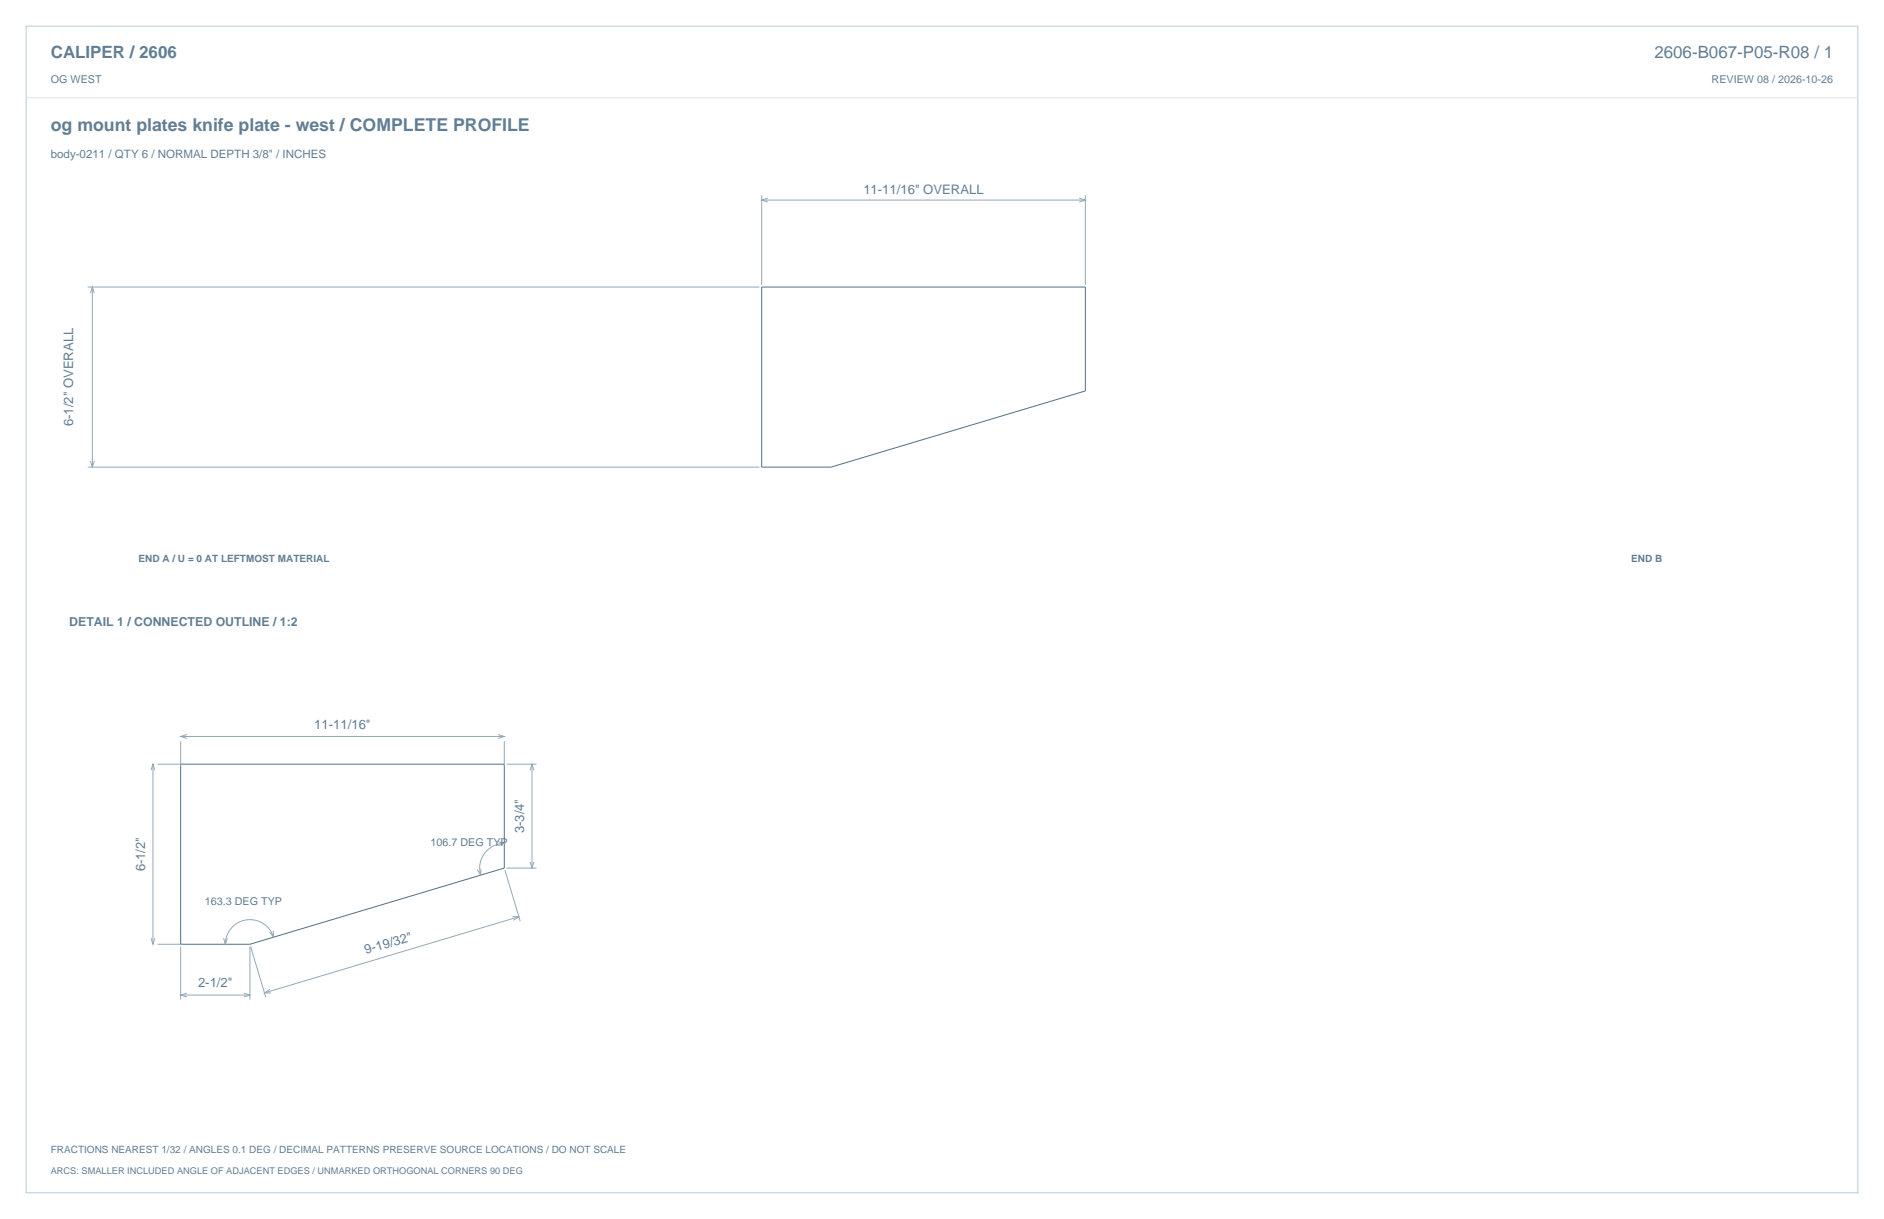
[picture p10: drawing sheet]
<svg xmlns="http://www.w3.org/2000/svg" width="864mm" height="559mm" viewBox="0 0 864 559" stroke-linecap="round" stroke-linejoin="round" font-family="sans-serif">
<defs><g id="words">
<text font-size="8.1" fill="#617e94" x="23" y="60">og mount plates knife plate - west / COMPLETE PROFILE</text>
<g font-size="7.8" fill="#617e94">
<text x="23" y="27">CALIPER / 2606</text>
<text x="758" y="27">2606-B067-P05-R08 / 1</text>
</g>
<g font-size="6" fill="#617e94">
<text x="396" y="89">11-11/16&quot; OVERALL</text>
<text x="34" y="195" transform="rotate(-90 34 195)">6-1/2&quot; OVERALL</text>
<text x="144" y="334">11-11/16&quot;</text>
<text x="240" y="382" transform="rotate(-90 240 382)">3-3/4&quot;</text>
<text x="67" y="399" transform="rotate(-90 67 399)">6-1/2&quot;</text>
<text x="168" y="438" transform="rotate(-17 168 438)">9-19/32&quot;</text>
<text x="91" y="453">2-1/2&quot;</text>
</g>
<text font-size="5.6" fill="#617e94" x="32" y="287">DETAIL 1 / CONNECTED OUTLINE / 1:2</text>
<text font-size="5.3" fill="#617e94" x="23" y="72">body-0211 / QTY 6 / NORMAL DEPTH 3/8&quot; / INCHES</text>
<g font-size="4.9" fill="#617e94">
<text x="23" y="38">OG WEST</text>
<text x="785" y="38">REVIEW 08 / 2026-10-26</text>
<text x="197" y="388">106.7 DEG TYP</text>
<text x="94" y="415">163.3 DEG TYP</text>
</g>
<g font-size="4.6" fill="#617e94">
<text x="63" y="258">END A / U = 0 AT LEFTMOST MATERIAL</text>
<text x="748" y="258">END B</text>
<text x="23" y="528">FRACTIONS NEAREST 1/32 / ANGLES 0.1 DEG / DECIMAL PATTERNS PRESERVE SOURCE LOCATIONS / DO NOT SCALE</text>
</g>
<text font-size="4.2" fill="#617e94" x="23" y="538">ARCS: SMALLER INCLUDED ANGLE OF ADJACENT EDGES / UNMARKED ORTHOGONAL CORNERS 90 DEG</text>
</g></defs>
<path d="M12 12h840v535h-840z" fill="none" stroke="#b8cad8" stroke-width=".46"/>
<path d="M12 45h840" fill="none" stroke="#dbe5ed" stroke-width=".46"/>
<path d="M349 132h149v47l-117 35h-32zM83 350h148v48l-116 35h-32z" fill="none" stroke="#536f85" stroke-width=".46"/>
<g fill="none" stroke="#93a8b9" stroke-width=".46">
<path d="M349 90v41M349 92h149M352 91l-3 1 3 1M495 91l3 1-3 1M498 90v41M40 132h308M41 134l1-2 1 2M42 132v82M40 214h308M41 211l1 3 1-3M83 340v11M83 338h148"/>
<path d="M86 337l-3 1h3M228 337l3 1h-3M231 340v11M69 353l1-3 1 3M70 350v83M72 350h12M232 350h14M243 353l1-3 1 3M244 350v48M220 398v3l-1-2M228 386l3 1-3 1M231 387a11 11 0 0 0-11 14"/>
<path d="M231 399l7 23M232 398h14M243 395l1 3 1-3M69 430l1 3 1-3M72 433h12M83 434v24M103 430v3l1-3M115 434v24M115 434l7 23M125 427v3l-1-3M125 430a11 11 0 0 0-12-8 11 11 0 0 0-10 11M235 420h3l-3 2"/>
<path d="M238 420l-117 35M83 456h32M86 455l-3 1 3 1M112 455l3 1-3 1M124 454l-3 1h3"/>
</g>
<use href="#words"/>
</svg>
